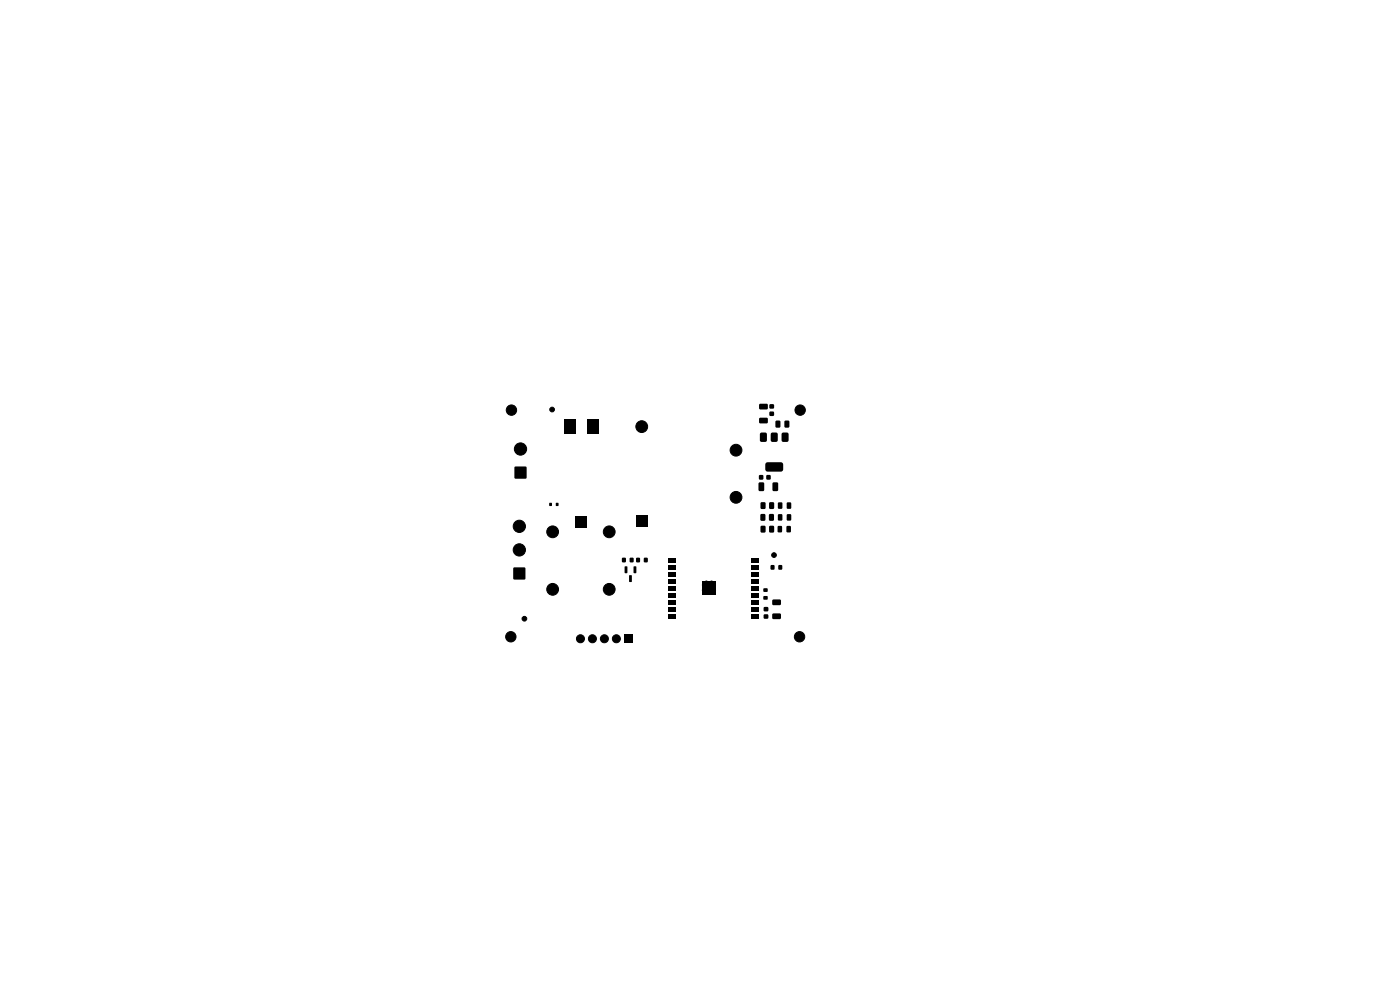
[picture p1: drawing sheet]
<svg xmlns="http://www.w3.org/2000/svg" width="297mm" height="210mm" viewBox="0 0 297 210" stroke-linecap="round" stroke-linejoin="round" font-family="sans-serif">
<g fill="#000">
<path d="M119.7 89h2.4v3h-2.4zM124.6 89h2.4v3h-2.4zM161.3 91.9l.3-.1h.8l.2 .1 .1 1.5-.2 .3-.9 .1-.3-.2zM161.1 85.8l.2-.2 1.5 .1 .1 .2v.8l-.3 .2-1.4-.1-.2-.2zM161.1 88.7l.2-.1h1.5l.1 .3v.8l-.3 .1h-1.4l-.2-.3zM163.3 85.8h.9v.8h-.9zM163.3 87.4h.9v.8h-.9zM163.6 91.9l.3-.1h.8l.2 .1 .1 1.5-.2 .3-.9 .1-.3-.2zM164.5 89.3l.3-.1 .7 .1 .1 1.1-.2 .3-.9-.1zM162.5 98.2l.3-.1h3.1l.2 .3v1.4l-.5 .3-3-.1-.2-.4v-1.2zM165.9 91.9l.3-.1h.8l.2 .1 .1 1.5-.2 .3-.9 .1-.3-.2zM166.4 89.3l.3-.1 .7 .1 .1 1.1-.2 .3-.9-.1z"/>
<path d="M109.2 99h2.4v2.5h-2.4zM116.5 106.7h.6v.6h-.6zM117.9 106.7h.6v.6h-.6zM122 109.6h2.5v2.5h-2.5zM132 118.4h.7v.8h-.7zM133.6 118.4h.8v.8h-.8zM134.9 109.3h2.5v2.5h-2.5zM135 118.4h.7v.8h-.7zM136.6 118.4h.8v.8h-.8zM141.9 118.4h1.5v.9h-1.5zM141.9 119.9h1.5v.9h-1.5zM159.4 119.9h1.5v.9h-1.5z"/>
<path d="M159.4 118.4h1.5v.9h-1.5zM161 102.4l.2-.1 .9 .1v1.5l-.1 .2-.8 .1-.2-.1zM161.1 100.8h.8v.9h-.8zM161.3 109.1l.3-.1 .7 .1 .1 1.1-.1 .2h-1zM161.4 106.6l.2-.1 .8 .1v1.1l-.1 .2h-.9zM161.5 111.6h.9v1.1l-.1 .2h-.9l-.1-1.1zM162.6 100.8h.8v.9h-.8zM163.2 109.1l.2-.1 .8 .1v1.1l-.1 .2h-.9zM163.2 106.6l.2-.1 .8 .1v1.1l-.1 .2h-.9zM163.2 111.6l.2-.1 .8 .1v1.1l-.1 .2h-.9zM163.9 102.4l.3-.1 .8 .1 .1 1.5-.1 .2-.8 .1-.3-.1zM165 111.6h.7l.2 .1v1l-.1 .2-.6 .1-.2-.2z"/>
<path d="M165.1 106.6h.6l.3 .1v1l-.2 .2-.5 .1-.3-.2zM165.1 109.1h.6l.3 .1v1l-.2 .2-.5 .1-.3-.2zM166.9 111.6h.7l.2 .1v1l-.2 .2-.5 .1-.3-.2zM167 106.6h.6l.2 .1 .1 1-.2 .2-.6 .1-.2-.2zM167 109.1h.6l.2 .1 .1 1-.2 .2-.6 .1-.2-.2zM108.9 120.4h2.5v2.5h-2.5zM132.4 134.7h1.7v1.7h-1.7zM132.5 120.2h.6l-.1 1.4-.5-.1zM133.5 122l.5 .1v1.4l-.5-.1zM134.4 120.2h.6l-.1 1.4-.5-.1zM141.9 121.4h1.5v.9h-1.5zM141.9 122.9h1.5v.9h-1.5z"/>
<path d="M141.9 124.4h1.5v.9h-1.5zM141.9 125.9h1.5v.9h-1.5zM141.9 127.4h1.5v.9h-1.5zM141.9 128.9h1.5v.9h-1.5zM141.9 130.4h1.5v.9h-1.5zM148.9 123.2h2.9v2.9h-2.9zM159.4 130.4h1.5v.9h-1.5zM159.4 128.9h1.5v.9h-1.5zM159.4 127.4h1.5v.9h-1.5zM159.4 125.9h1.5v.9h-1.5zM159.4 124.4h1.5v.9h-1.5zM159.4 122.9h1.5v.9h-1.5z"/>
<path d="M159.4 121.4h1.5v.9h-1.5zM162.1 130.4h.8v.8h-.8zM162.1 128.8h.8v.8h-.8zM162 124.8h.8v.7h-.8zM162 126.5h.8v.7h-.8zM163.9 130.2l.2-.1 1.5 .1 .1 .2-.1 .8-.2 .1h-1.5l-.1-.2zM163.9 127.3l.2-.1h1.5l.1 .2-.1 .9-.2 .1-1.5-.1-.1-.2zM163.5 119.9h.8v.9h-.8zM165.2 119.9h.7v.9h-.7z"/>
</g>
<g fill="#000" stroke="#000" stroke-width=".21">
<circle cx="108.5" cy="87" r="1.1"/>
<circle cx="110.4" cy="95.2" r="1.3"/>
<circle cx="117.1" cy="86.9" r=".5"/>
<circle cx="136.1" cy="90.5" r="1.25"/>
<circle cx="156.1" cy="95.5" r="1.25"/>
<circle cx="169.7" cy="87" r="1.1"/>
<circle cx="110.2" cy="116.6" r="1.3"/>
<circle cx="110.2" cy="111.6" r="1.3"/>
<circle cx="117.2" cy="112.8" r="1.25"/>
<circle cx="129.2" cy="112.8" r="1.25"/>
<circle cx="156.1" cy="105.5" r="1.25"/>
<circle cx="164.2" cy="117.7" r=".5"/>
<circle cx="108.4" cy="135.1" r="1.1"/>
<circle cx="111.3" cy="131.3" r=".5"/>
<circle cx="117.2" cy="125" r="1.25"/>
<circle cx="123.1" cy="135.5" r=".85"/>
<circle cx="125.7" cy="135.5" r=".85"/>
<circle cx="128.2" cy="135.5" r=".85"/>
<circle cx="129.2" cy="125" r="1.25"/>
<circle cx="130.8" cy="135.5" r=".85"/>
<circle cx="149.3" cy="124.1" r=".3"/>
<circle cx="149.3" cy="125.2" r=".3"/>
<circle cx="149.9" cy="123.5" r=".3"/>
<circle cx="149.9" cy="125.8" r=".3"/>
<circle cx="149.9" cy="124.6" r=".3"/>
<circle cx="150.4" cy="124.1" r=".3"/>
<circle cx="150.4" cy="125.2" r=".3"/>
<circle cx="150.9" cy="123.5" r=".3"/>
<circle cx="150.9" cy="125.8" r=".3"/>
<circle cx="150.9" cy="124.6" r=".3"/>
<circle cx="151.5" cy="124.1" r=".3"/>
<circle cx="151.5" cy="125.2" r=".3"/>
<circle cx="169.6" cy="135.1" r="1.1"/>
</g>
</svg>
